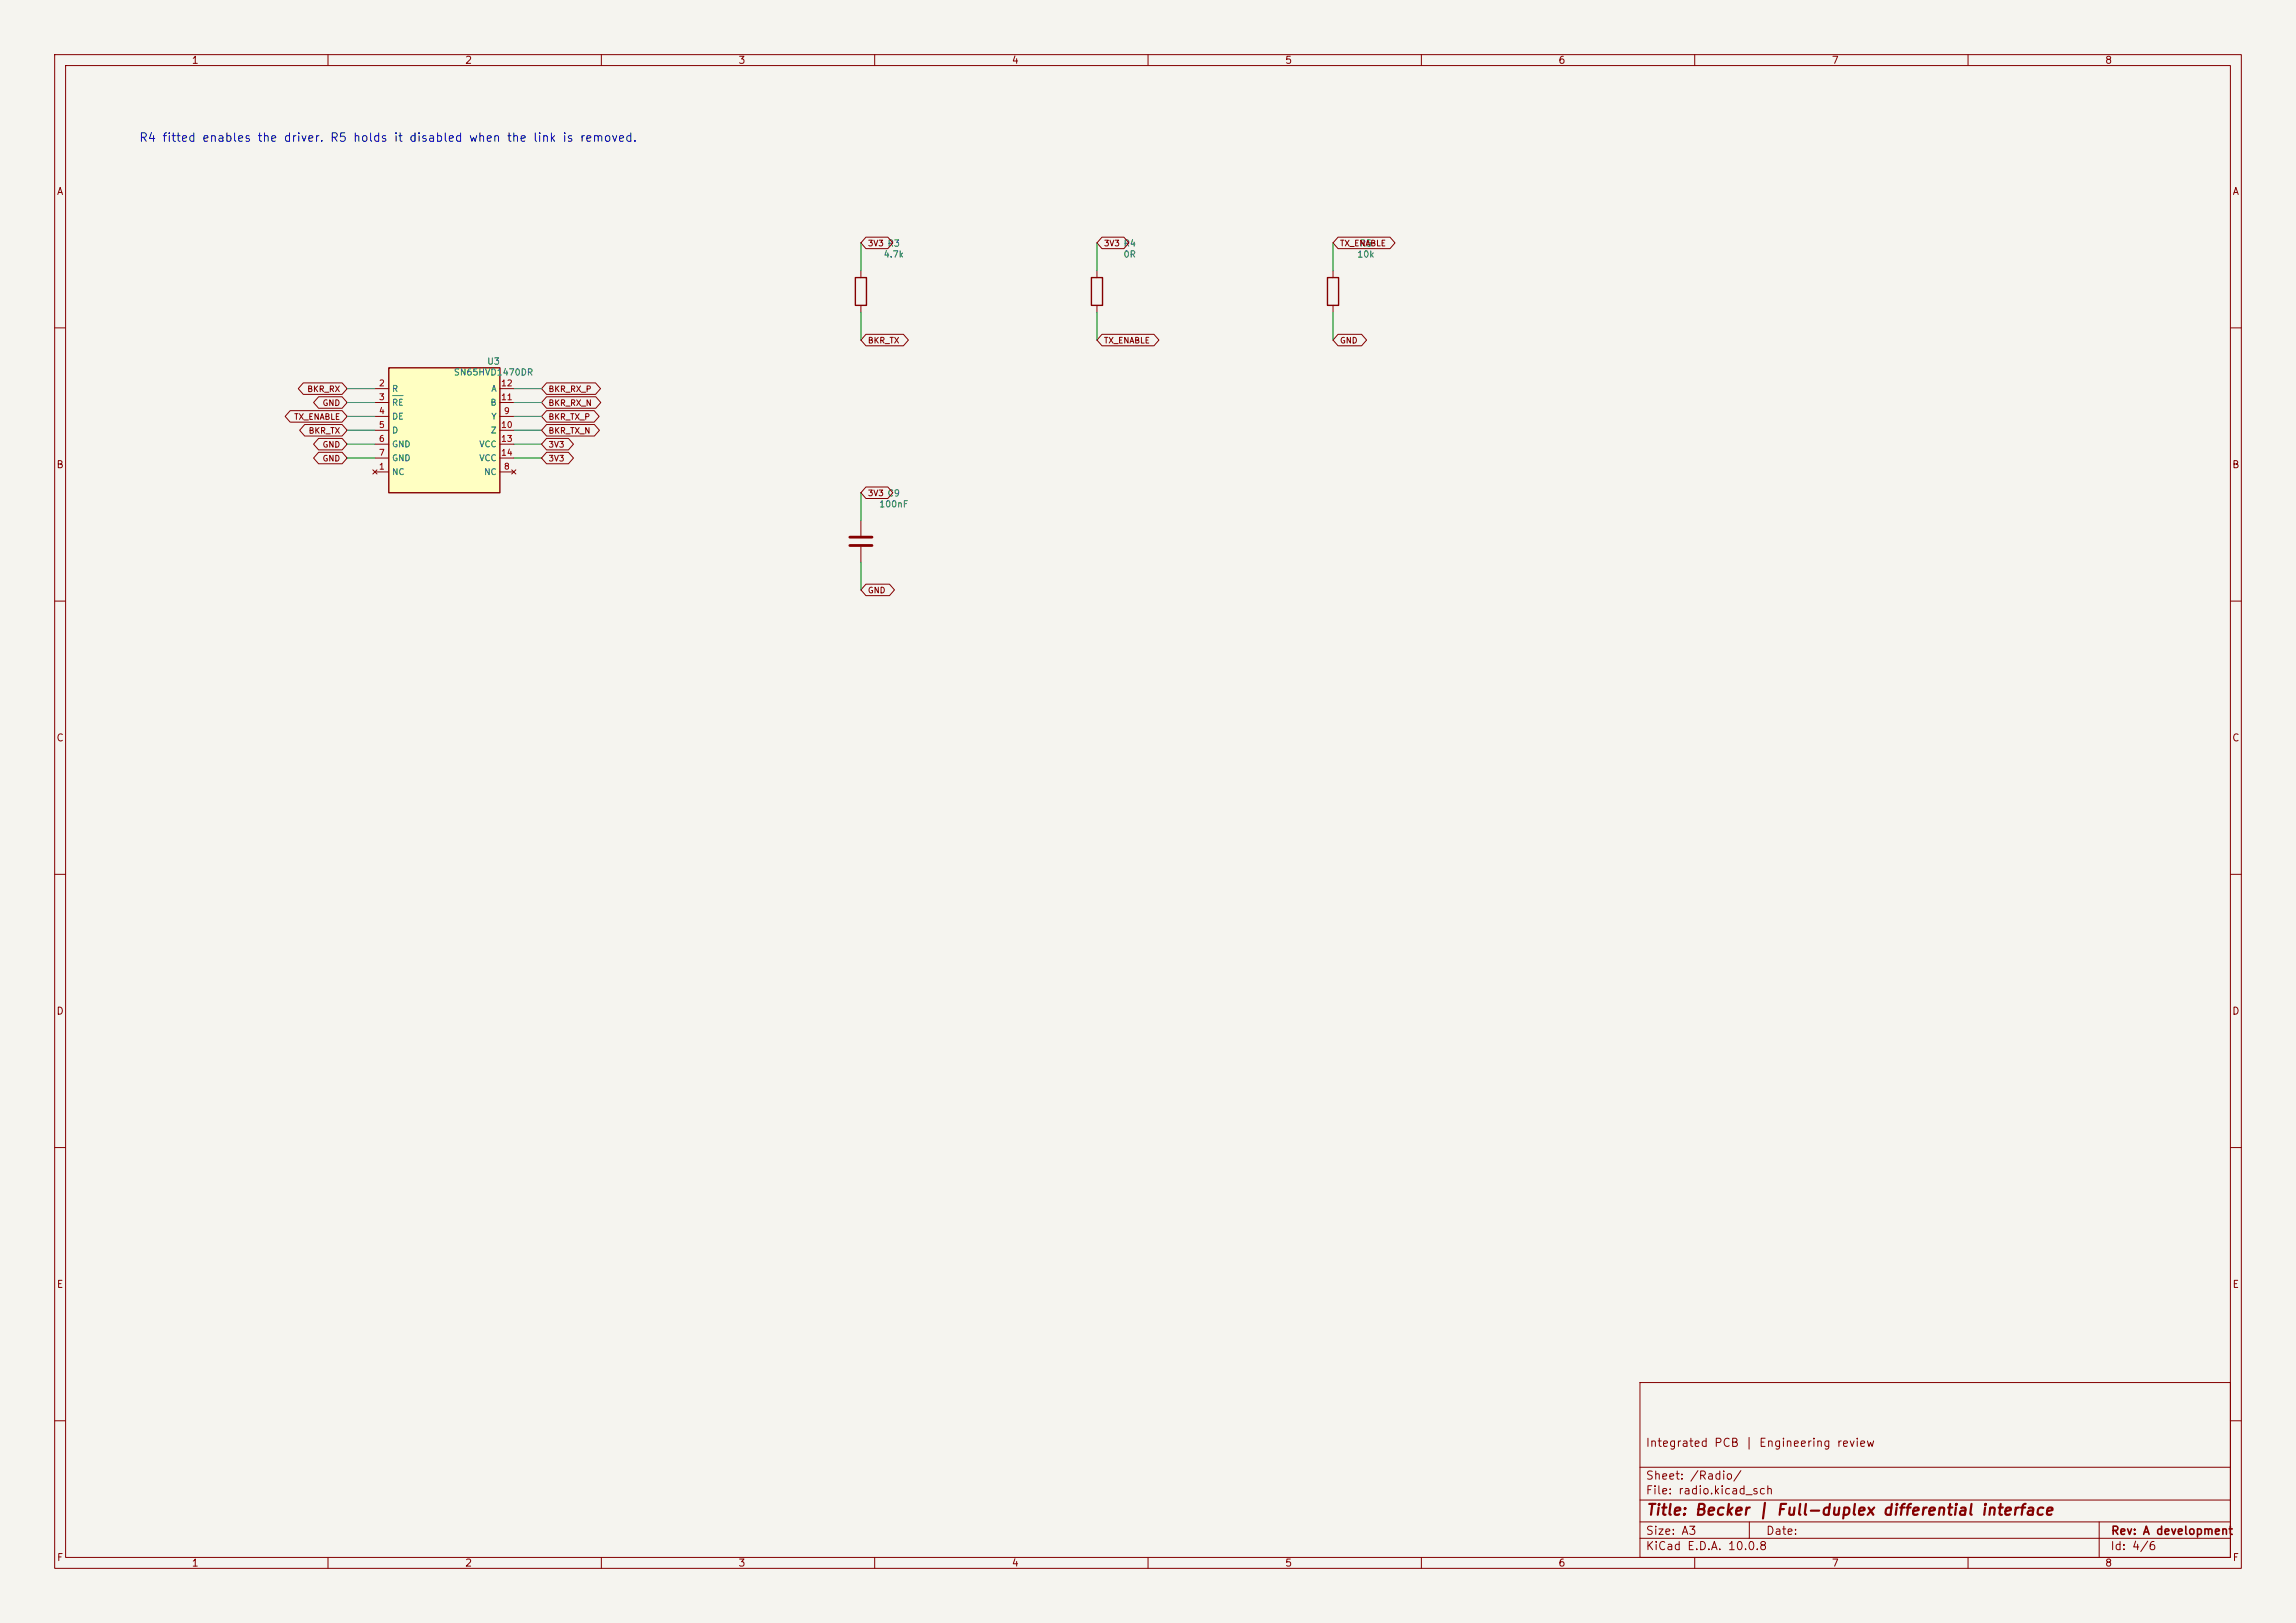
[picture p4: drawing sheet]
<svg xmlns="http://www.w3.org/2000/svg" width="420mm" height="297mm" viewBox="0 0 420 297" stroke-linecap="round" stroke-linejoin="round" font-family="sans-serif">
<defs><g id="words">
<text font-size="2" fill="#840000" x="301" y="277.8">Title: Becker | Full-duplex differential interface</text>
<text font-size="1.5" fill="#0000c2" x="25.3" y="26.3">R4 fitted enables the driver. R5 holds it disabled when the link is removed.</text>
<g font-size="1.5" fill="#840000">
<text x="300.9" y="265.1">Integrated PCB | Engineering review</text>
<text x="300.9" y="273.8">File: radio.kicad_sch</text>
<text x="300.9" y="271.1">Sheet: /Radio/</text>
<text x="300.9" y="281.2">Size: A3</text>
<text x="322.9" y="281.2">Date:</text>
<text x="386" y="281.2">Rev: A development</text>
<text x="300.9" y="284">KiCad E.D.A. 10.0.8</text>
<text x="385.9" y="284">Id: 4/6</text>
</g>
<g font-size="1.3" fill="#840000">
<text x="35" y="12">1</text>
<text x="85" y="12">2</text>
<text x="135" y="12">3</text>
<text x="185" y="12">4</text>
<text x="235" y="12">5</text>
<text x="285" y="12">6</text>
<text x="335" y="12">7</text>
<text x="385" y="12">8</text>
<text x="10.3" y="36">A</text>
<text x="408.3" y="36">A</text>
<text x="10.2" y="86">B</text>
<text x="408.2" y="86">B</text>
<text x="10.2" y="136">C</text>
<text x="408.2" y="136">C</text>
<text x="10.2" y="186">D</text>
<text x="408.2" y="186">D</text>
<text x="10.3" y="236">E</text>
<text x="408.3" y="236">E</text>
<text x="10.3" y="286">F</text>
<text x="35" y="287">1</text>
<text x="85" y="287">2</text>
<text x="135" y="287">3</text>
<text x="185" y="287">4</text>
<text x="235" y="287">5</text>
<text x="285" y="287">6</text>
<text x="335" y="287">7</text>
<text x="385" y="287">8</text>
<text x="408.3" y="286">F</text>
</g>
<g font-size="1.2" fill="#006464">
<text x="161.5" y="47.4">4.7k</text>
<text x="205.4" y="47.4">0R</text>
<text x="248.2" y="47.4">10k</text>
<text x="248.6" y="45.4">R5</text>
<text x="82.9" y="69">SN65HVD1470DR</text>
<text x="89" y="67">U3</text>
<text x="160.7" y="93.1">100nF</text>
</g>
<g font-size="1.1" fill="#840000">
<text x="158.7" y="45.3">3V3 R3</text>
<text x="201.8" y="45.3">3V3 R4</text>
<text x="245" y="45.3">TX_ENABLE</text>
<text x="158.7" y="63.1">BKR_TX</text>
<text x="201.8" y="63.1">TX_ENABLE</text>
<text x="245" y="63.1">GND</text>
<text x="56.1" y="72">BKR_RX</text>
<text x="100.2" y="72">BKR_RX_P</text>
<text x="53.7" y="77.1">TX_ENABLE</text>
<text x="58.9" y="74.5">GND</text>
<text x="100.2" y="74.5">BKR_RX_N</text>
<text x="100.2" y="77.1">BKR_TX_P</text>
<text x="56.4" y="79.6">BKR_TX</text>
<text x="58.9" y="82.2">GND</text>
<text x="100.2" y="82.2">3V3</text>
<text x="100.2" y="79.6">BKR_TX_N</text>
<text x="58.9" y="84.7">GND</text>
<text x="100.2" y="84.7">3V3</text>
<text x="158.7" y="91">3V3 C9</text>
<text x="158.7" y="108.8">GND</text>
</g>
<g font-size="1.1" fill="#a90000">
<text x="69.2" y="71">2</text>
<text x="91.6" y="71">12</text>
<text x="69.2" y="73.5">3</text>
<text x="69.2" y="76">4</text>
<text x="91.6" y="73.5">11</text>
<text x="92.1" y="76">9</text>
<text x="69.2" y="78.6">5</text>
<text x="69.2" y="81.1">6</text>
<text x="69.2" y="83.7">7</text>
<text x="91.6" y="78.6">10</text>
<text x="91.6" y="81.1">13</text>
<text x="91.6" y="83.7">14</text>
<text x="69.2" y="86.2">1</text>
<text x="92.1" y="86.2">8</text>
</g>
<g font-size="1.1" fill="#006464">
<text x="71.6" y="72">R</text>
<text x="89.8" y="72">A</text>
<text x="71.6" y="74.5">RE</text>
<text x="71.6" y="77">DE</text>
<text x="89.6" y="74.5">B</text>
<text x="89.8" y="77">Y</text>
<text x="71.6" y="79.6">D</text>
<text x="71.6" y="82.1">GND</text>
<text x="87.6" y="82.1">VCC</text>
<text x="89.7" y="79.6">Z</text>
<text x="71.6" y="87.2">NC</text>
<text x="71.6" y="84.7">GND</text>
<text x="87.6" y="84.7">VCC</text>
<text x="88.5" y="87.2">NC</text>
</g>
</g></defs>
<path d="M0 0h420v297h-420z" fill="#f5f4ef" stroke="#f5f4ef" stroke-width=".18"/>
<g fill="none" stroke="#840000" stroke-width=".18">
<path d="M10 10h400v277h-400zM12 12h396v273h-396zM60 10v2M110 10v2M160 10v2M210 10v2M260 10v2M310 10v2M360 10v2M200.7 49.5v1.3M200.7 55.9v1.3M10 60h2"/>
<path d="M408 60h2M10 110h2M408 110h2M10 160h2M408 160h2M10 210h2M408 210h2M300 253h108v32h-108zM10 260h2M300 278.5h108M300 274.5h108M300 268.5h108"/>
<path d="M320 278.5v3M384 278.5v6.5M408 260h2M60 285v2M110 285v2M160 285v2M210 285v2M260 285v2M300 281.5h108M310 285v2M360 285v2"/>
</g>
<path d="M199.6 50.8h2.1v5.1h-2.1z" fill="none" stroke="#840000" stroke-width=".25"/>
<path d="M71.1 67.3h20.3v22.9h-20.3z" fill="#ffffc2"/>
<path d="M156.5 50.8h2v5.1h-2zM242.8 50.8h2.1v5.1h-2.1zM71.1 67.3h20.3v22.9h-20.3z" fill="none" stroke="#840000" stroke-width=".25"/>
<g fill="none" stroke="#840000" stroke-width=".18">
<path d="M157.5 49.5v1.3M157.5 55.9v1.3M158.4 43.4h4l.9 1.1-.9 1h-4l-.9-1zM201.6 43.4h4l.9 1.1-.9 1h-4l-.9-1zM243.8 49.5v1.3M243.8 55.9v1.3M244.8 43.4h9.5l.9 1.1-.9 1h-9.5l-1-1zM53.1 75.1h9.5l.9 1.1-.9 1.1h-9.5l-.9-1.1zM55.5 70.1h7.1l.9 1-.9 1.1h-7.1l-.9-1.1zM55.7 77.7h6.9l.9 1-.9 1.1h-6.9l-.9-1.1zM58.3 72.6h4.3l.9 1.1-.9 1h-4.3l-.9-1zM68.6 71.1h2.5"/>
<path d="M68.6 73.7h2.5M68.6 76.2h2.5M68.6 78.7h2.5M91.4 71.1h2.6M91.4 73.7h2.6M91.4 76.2h2.6M91.4 78.7h2.6M100 70.1h8.9l1 1-1 1.1h-8.9l-.9-1.1zM100 77.7h8.7l1 1-1 1.1h-8.7l-.9-1.1zM100 72.6h9l.9 1.1-.9 1h-9l-.9-1zM100 75.1h8.7l.9 1.1-.9 1.1h-8.7l-.9-1.1zM158.4 61.2h6.9l.9 1-.9 1.1h-6.9l-.9-1.1z"/>
<path d="M201.6 61.2h9.5l.9 1-.9 1.1h-9.5l-.9-1.1zM244.8 61.2h4.3l.9 1-.9 1.1h-4.3l-1-1.1zM58.3 80.2h4.3l.9 1.1-.9 1h-4.3l-.9-1zM58.3 82.8h4.3l.9 1-.9 1.1h-4.3l-.9-1.1zM68.2 86l.8 .7M68.6 86.4h2.5M68.6 81.3h2.5M68.6 83.8h2.5M69 86l-.8 .7M91.4 86.4h2.6M91.4 81.3h2.6M91.4 83.8h2.6"/>
<path d="M93.6 86l.8 .7M94.4 86l-.8 .7M100 80.2h4l.9 1.1-.9 1h-4l-.9-1zM100 82.8h4l.9 1-.9 1.1h-4l-.9-1.1zM157.5 95.3v2.7M158.4 89.1h4l.9 1.1-.9 1h-4l-.9-1zM157.5 100.1v2.8M158.4 106.9h4.3l.9 1.1-.9 1h-4.3l-.9-1z"/>
</g>
<path d="M71.8 72.4h1.9" fill="none" stroke="#006464" stroke-width=".18"/>
<path d="M155.4 98.3h4.1M155.4 99.8h4.1" fill="none" stroke="#840000" stroke-width=".51"/>
<g fill="none" stroke="#009600" stroke-width=".18">
<path d="M157.5 44.5v5M157.5 57.2v5M200.7 44.5v5M200.7 57.2v5M243.8 44.5v5M243.8 57.2v5M63.5 71.1h5.1M63.5 73.7h5.1M63.5 76.2h5.1M63.5 78.7h5.1M94 71.1h5.1M94 73.7h5.1"/>
<path d="M94 76.2h5.1M94 78.7h5.1M63.5 83.8h5.1M63.5 81.3h5.1M94 83.8h5.1M94 81.3h5.1M157.5 90.2v5.1M157.5 102.9v5.1"/>
</g>
<use href="#words"/>
</svg>
